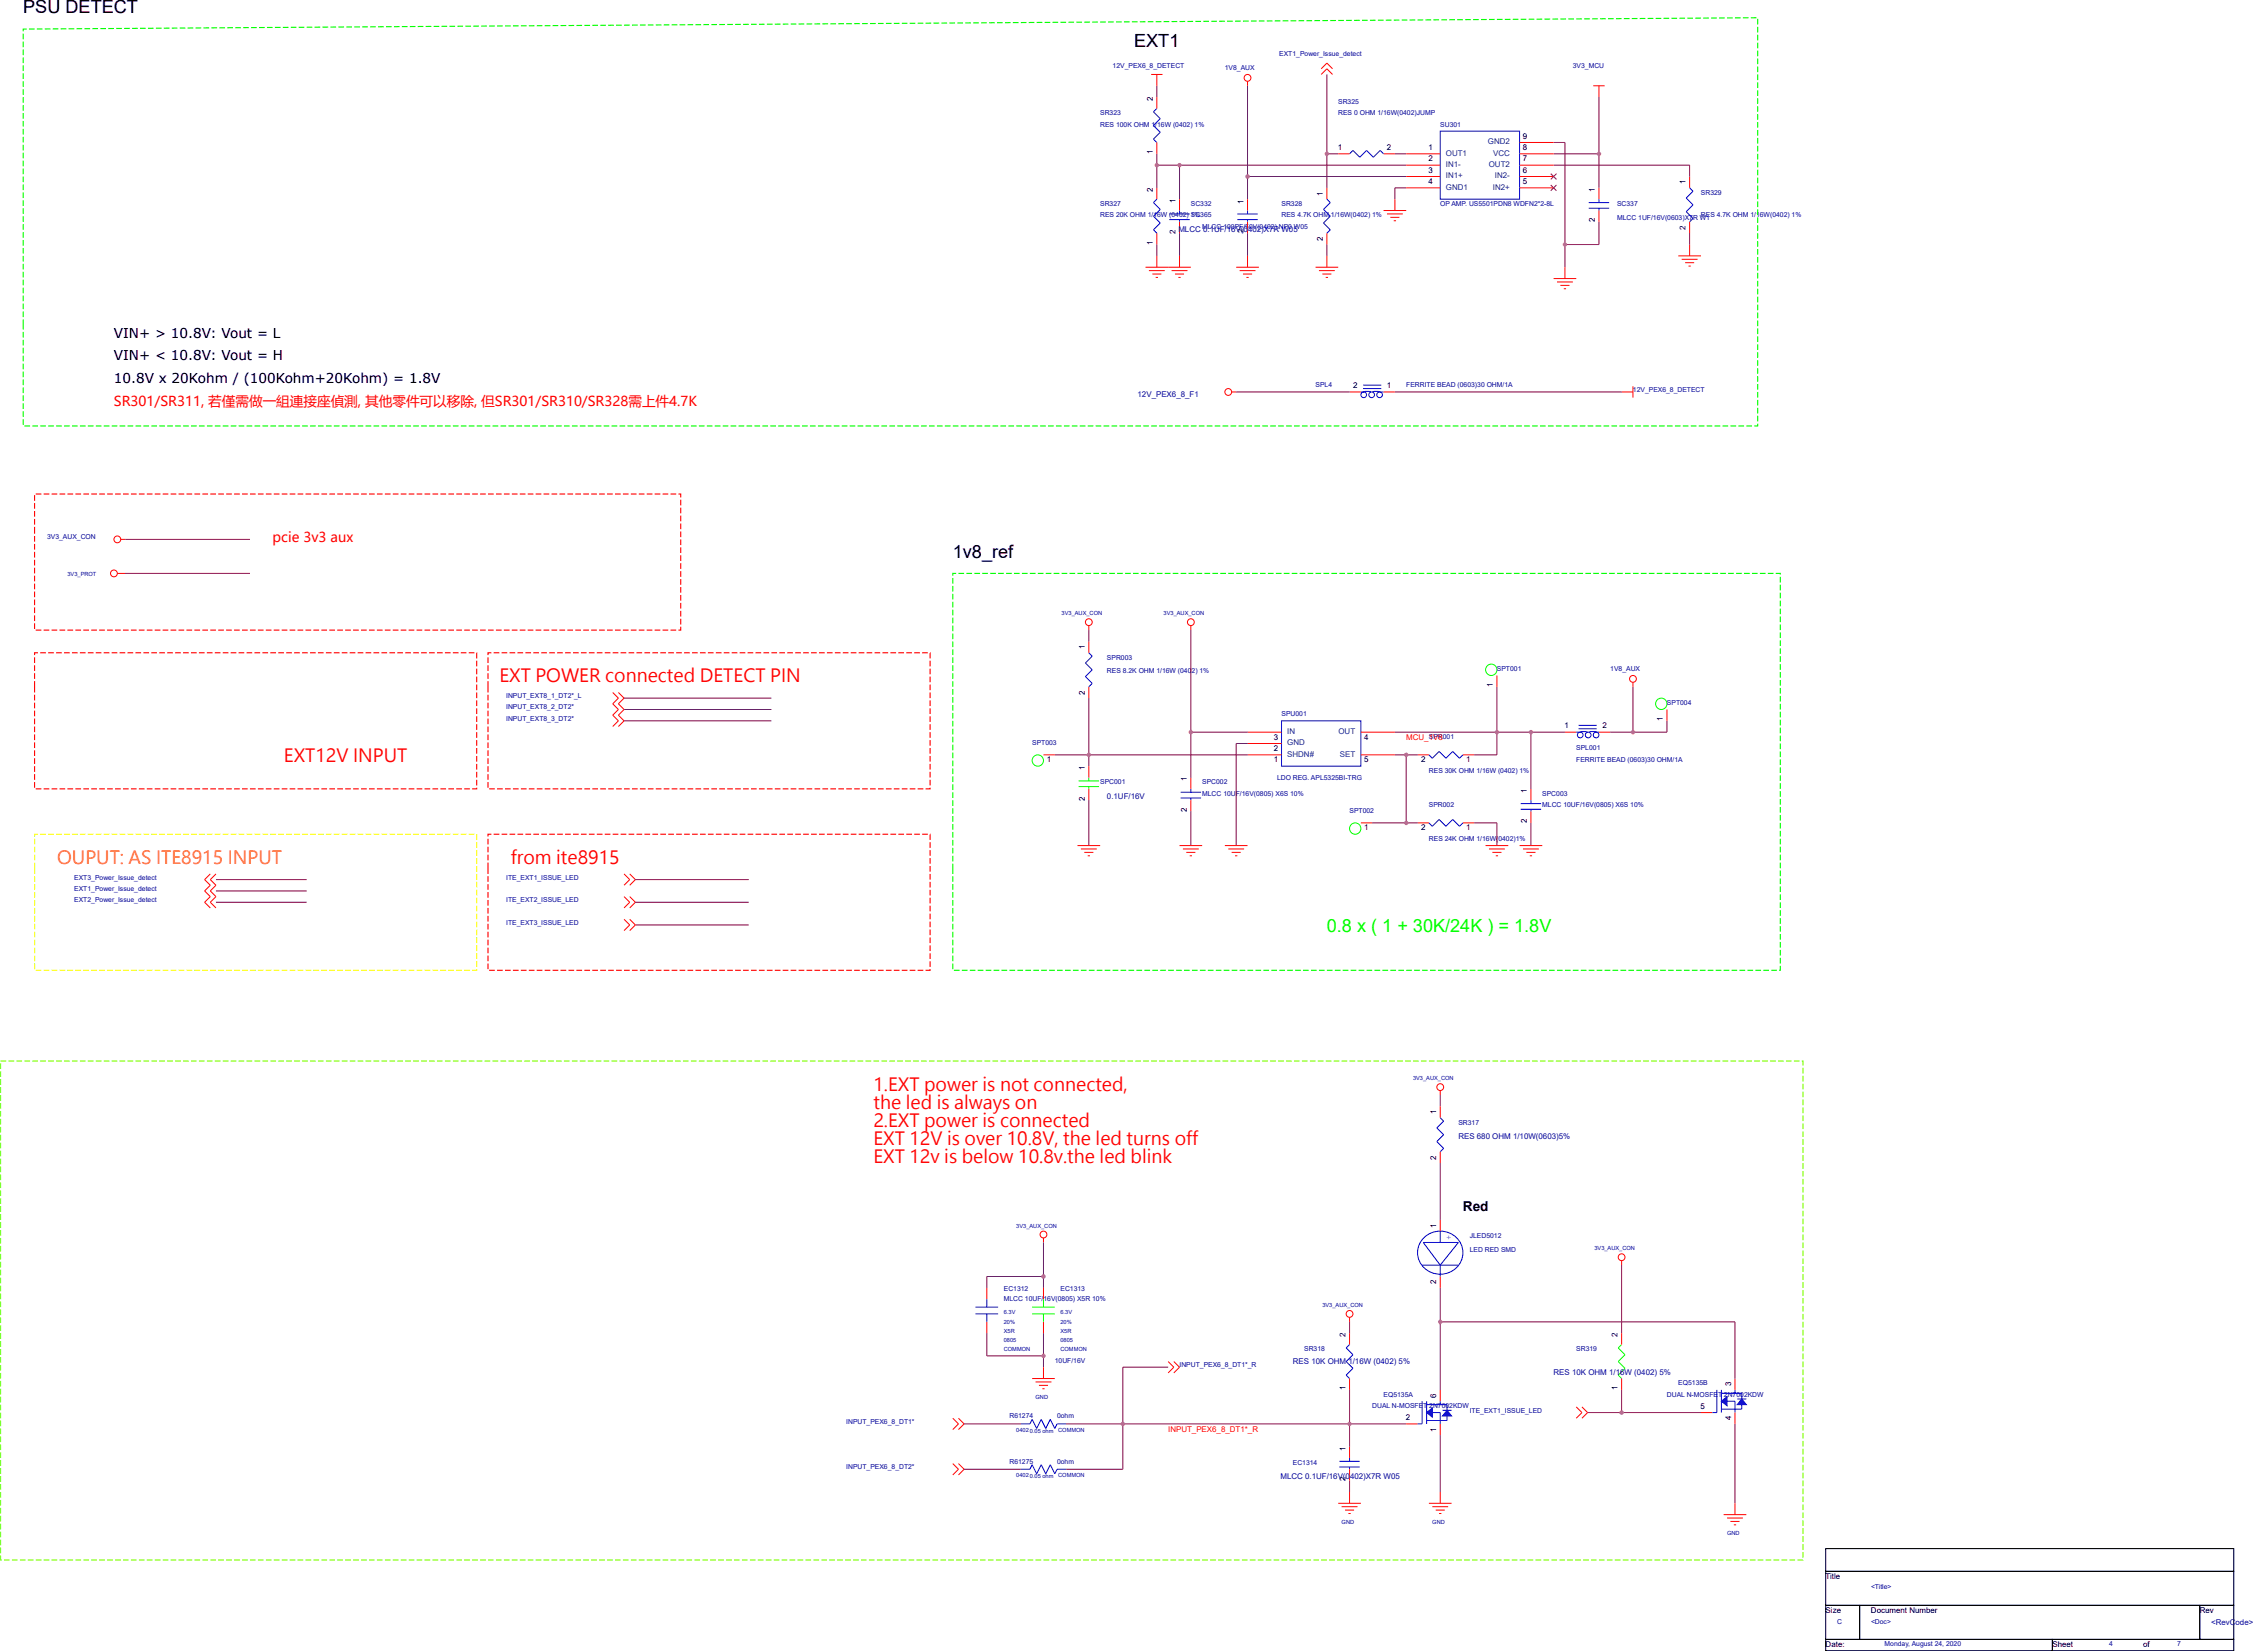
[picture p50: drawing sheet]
<svg xmlns="http://www.w3.org/2000/svg" width="122mm" height="90mm" viewBox="0 0 122 90" stroke-linecap="round" stroke-linejoin="round" font-family="sans-serif">
<defs><g id="words">
<g font-size="1">
<text x="1.3" y=".7">PSU DETECT</text>
<text x="61.5" y="2.6">EXT1</text>
<text x="51.7" y="30.2">1v8_ref</text>
</g>
<g font-size="1" fill="#f00">
<text x="15.4" y="41.3">EXT12V INPUT</text>
<text x="27.1" y="37">EXT POWER connected DETECT PIN</text>
<text x="27.7" y="46.8">from ite8915</text>
<text x="47.4" y="59.1">1.EXT power is not connected,</text>
<text x="47.4" y="60.1">the led is always on</text>
<text x="47.4" y="61.1">2.EXT power is connected</text>
<text x="47.4" y="62.1">EXT 12V is over 10.8V, the led turns off</text>
<text x="47.4" y="63.1">EXT 12v is below 10.8v.the led blink</text>
</g>
<text font-size="1" fill="#ff8000" x="3.1" y="46.8">OUPUT: AS ITE8915 INPUT</text>
<text font-size="1" fill="#0f0" x="72" y="50.5">0.8 x ( 1 + 30K/24K ) = 1.8V</text>
<g font-size=".7">
<text x="6.2" y="20.8">10.8V x 20Kohm / (100Kohm+20Kohm) = 1.8V</text>
<text x="6.2" y="18.3">VIN+ &gt; 10.8V: Vout = L</text>
<text x="6.2" y="19.5">VIN+ &lt; 10.8V: Vout = H</text>
<text x="79.4" y="65.7">Red</text>
</g>
<g font-size=".7" fill="#f00">
<text x="6.2" y="22">SR301/SR311, 若僅需做一組連接座偵測, 其他零件可以移除, 但SR301/SR310/SR328需上件4.7K</text>
<text x="14.8" y="29.4">pcie 3v3 aux</text>
</g>
<g font-size=".4" fill="#0000a0">
<text x="60.4" y="3.7">12V_PEX6_8_DETECT</text>
<text x="66.4" y="3.8">1V8_AUX</text>
<text x="69.4" y="3.1">EXT1_Power_Issue_detect</text>
<text x="72.6" y="5.6">SR325</text>
<text x="85.3" y="3.7">3V3_MCU</text>
<text x="59.7" y="11.2">SR327</text>
<text x="59.7" y="11.8">RES 20K OHM 1/16W (0402) 1%</text>
<text x="59.7" y="6.3">SR323</text>
<text x="59.7" y="6.9">RES 100K OHM 1/16W (0402) 1%</text>
<text x="64.6" y="11.2">SC332</text>
<text x="64.6" y="11.8">SC365</text>
<text x="69.5" y="11.2">SR328</text>
<text x="69.5" y="11.8">RES 4.7K OHM 1/16W(0402) 1%</text>
<text x="72.6" y="6.3">RES 0 OHM 1/16W(0402)JUMP</text>
<text x="78.1" y="6.9">SU301</text>
<text x="78.1" y="11.2">OP AMP. US5501PDN8 WDFN2*2-8L</text>
<text x="87.7" y="11.2">SC337</text>
<text x="87.7" y="11.9">MLCC 1UF/16V(0603)X7R W1</text>
<text x="92.3" y="10.6">SR329</text>
<text x="92.3" y="11.8">RES 4.7K OHM 1/16W(0402) 1%</text>
<text x="63.9" y="12.6">MLCC 0.1UF/16V(0402)X7R W05</text>
<text x="65.2" y="12.4">MLCC 100PF/50V(0402) NP0 W05</text>
<text x="61.7" y="21.5">12V_PEX6_8_F1</text>
<text x="71.4" y="21">SPL4</text>
<text x="76.3" y="21">FERRITE BEAD (0603)30 OHM/1A</text>
<text x="88.6" y="21.3">12V_PEX6_8_DETECT</text>
<text x="2.6" y="29.3">3V3_AUX_CON</text>
<text x="60.1" y="35.8">SPR003</text>
<text x="27.5" y="37.9">INPUT_EXT8_1_DT2*_L</text>
<text x="27.5" y="38.5">INPUT_EXT8_2_DT2*</text>
<text x="27.5" y="39.1">INPUT_EXT8_3_DT2*</text>
<text x="56" y="40.4">SPT003</text>
<text x="60.1" y="36.5">RES 8.2K OHM 1/16W (0402) 1%</text>
<text x="69.5" y="38.8">SPU001</text>
<text x="77.5" y="40.1">SPR001</text>
<text x="77.5" y="41.9">RES 30K OHM 1/16W (0402) 1%</text>
<text x="81.2" y="36.4">SPT001</text>
<text x="85.5" y="40.7">SPL001</text>
<text x="85.5" y="41.3">FERRITE BEAD (0603)30 OHM/1A</text>
<text x="87.4" y="36.4">1V8_AUX</text>
<text x="90.4" y="38.2">SPT004</text>
<text x="4" y="47.7">EXT3_Power_Issue_detect</text>
<text x="27.5" y="47.7">ITE_EXT1_ISSUE_LED</text>
<text x="59.7" y="42.5">SPC001</text>
<text x="60.1" y="43.3">0.1UF/16V</text>
<text x="65.2" y="42.5">SPC002</text>
<text x="65.2" y="43.2">MLCC 10UF/16V(0805) X6S 10%</text>
<text x="69.3" y="42.3">LDO REG. APL5325BI-TRG</text>
<text x="73.2" y="44.1">SPT002</text>
<text x="77.5" y="43.8">SPR002</text>
<text x="77.5" y="45.6">RES 24K OHM 1/16W(0402)1%</text>
<text x="83.7" y="43.2">SPC003</text>
<text x="83.7" y="43.8">MLCC 10UF/16V(0805) X6S 10%</text>
<text x="4" y="48.3">EXT1_Power_Issue_detect</text>
<text x="4" y="48.9">EXT2_Power_Issue_detect</text>
<text x="27.5" y="48.9">ITE_EXT2_ISSUE_LED</text>
<text x="27.5" y="50.2">ITE_EXT3_ISSUE_LED</text>
<text x="79.1" y="61">SR317</text>
<text x="79.1" y="61.8">RES 680 OHM 1/10W(0603)5%</text>
<text x="54.5" y="70">EC1312</text>
<text x="54.5" y="70.6">MLCC 10UF/16V(0805) X5R 10%</text>
<text x="57.5" y="70">EC1313</text>
<text x="79.7" y="67.1">JLED5012</text>
<text x="79.7" y="67.9">LED RED SMD</text>
<text x="45.9" y="77.2">INPUT_PEX6_8_DT1*</text>
<text x="54.8" y="76.9">R61274</text>
<text x="57.2" y="73.9">10UF/16V</text>
<text x="57.3" y="76.9">0ohm</text>
<text x="64" y="74.1">INPUT_PEX6_8_DT1*_R</text>
<text x="70.1" y="74">RES 10K OHM 1/16W (0402) 5%</text>
<text x="70.8" y="73.3">SR318</text>
<text x="74.4" y="76.4">DUAL N-MOSFET 2N7002KDW</text>
<text x="75.1" y="75.7">EQ5135A</text>
<text x="79.7" y="76.6">ITE_EXT1_ISSUE_LED</text>
<text x="84.3" y="74.6">RES 10K OHM 1/16W (0402) 5%</text>
<text x="85.5" y="73.3">SR319</text>
<text x="90.4" y="75.7">DUAL N-MOSFET 2N7002KDW</text>
<text x="91" y="75.1">EQ5135B</text>
<text x="45.9" y="79.7">INPUT_PEX6_8_DT2*</text>
<text x="54.8" y="79.4">R61275</text>
<text x="57.3" y="79.4">0ohm</text>
<text x="69.5" y="80.2">MLCC 0.1UF/16V(0402)X7R W05</text>
<text x="70.1" y="79.4">EC1314</text>
<text x="99.7" y="88">C</text>
<text x="101.5" y="88">&lt;Doc&gt;</text>
<text x="101.5" y="86.2">&lt;Title&gt;</text>
<text x="102.2" y="89.3">Monday, August 24, 2020</text>
<text x="114.4" y="89.3">4</text>
<text x="118.1" y="89.3">7</text>
<text x="120" y="88.1">&lt;RevCode&gt;</text>
</g>
<g font-size=".4">
<text x="62.5" y="5.5" transform="rotate(-90 62.5 5.5)">2</text>
<text x="62.5" y="10.4" transform="rotate(-90 62.5 10.4)">2</text>
<text x="62.5" y="8.4" transform="rotate(-90 62.5 8.4)">1</text>
<text x="63.8" y="11" transform="rotate(-90 63.8 11)">1</text>
<text x="67.5" y="11" transform="rotate(-90 67.5 11)">1</text>
<text x="71.8" y="10.6" transform="rotate(-90 71.8 10.6)">1</text>
<text x="72.6" y="8.1">1</text>
<text x="75.2" y="8.1">2</text>
<text x="77.5" y="8.1">1</text>
<text x="77.5" y="8.7">2</text>
<text x="77.5" y="9.4">3</text>
<text x="77.5" y="10">4</text>
<text x="82.6" y="10">5</text>
<text x="82.6" y="9.4">6</text>
<text x="82.6" y="8.7">7</text>
<text x="82.6" y="8.1">8</text>
<text x="82.6" y="7.5">9</text>
<text x="86.5" y="10.4" transform="rotate(-90 86.5 10.4)">1</text>
<text x="91.4" y="10" transform="rotate(-90 91.4 10)">1</text>
<text x="62.5" y="13.3" transform="rotate(-90 62.5 13.3)">1</text>
<text x="63.8" y="12.7" transform="rotate(-90 63.8 12.7)">2</text>
<text x="67.5" y="12.6" transform="rotate(-90 67.5 12.6)">2</text>
<text x="71.8" y="13.1" transform="rotate(-90 71.8 13.1)">2</text>
<text x="86.5" y="12" transform="rotate(-90 86.5 12)">2</text>
<text x="91.4" y="12.5" transform="rotate(-90 91.4 12.5)">2</text>
<text x="73.4" y="21">2</text>
<text x="75.2" y="21">1</text>
<text x="58.9" y="35.2" transform="rotate(-90 58.9 35.2)">1</text>
<text x="56.8" y="41.3">1</text>
<text x="58.9" y="41.8" transform="rotate(-90 58.9 41.8)">1</text>
<text x="58.9" y="37.7" transform="rotate(-90 58.9 37.7)">2</text>
<text x="69.1" y="41.3">1</text>
<text x="69.1" y="40.7">2</text>
<text x="69.1" y="40.1">3</text>
<text x="74" y="40.1">4</text>
<text x="74" y="41.3">5</text>
<text x="77.1" y="41.3">2</text>
<text x="79.5" y="41.3">1</text>
<text x="81" y="37.3" transform="rotate(-90 81 37.3)">1</text>
<text x="84.9" y="39.5">1</text>
<text x="86.9" y="39.5">2</text>
<text x="90.2" y="39.1" transform="rotate(-90 90.2 39.1)">1</text>
<text x="58.9" y="43.4" transform="rotate(-90 58.9 43.4)">2</text>
<text x="64.4" y="44" transform="rotate(-90 64.4 44)">2</text>
<text x="64.4" y="42.4" transform="rotate(-90 64.4 42.4)">1</text>
<text x="74" y="45">1</text>
<text x="77.1" y="45">2</text>
<text x="79.5" y="45">1</text>
<text x="82.8" y="44.7" transform="rotate(-90 82.8 44.7)">2</text>
<text x="82.8" y="43" transform="rotate(-90 82.8 43)">1</text>
<text x="77.9" y="62.9" transform="rotate(-90 77.9 62.9)">2</text>
<text x="77.9" y="60.4" transform="rotate(-90 77.9 60.4)">1</text>
<text x="77.9" y="69.7" transform="rotate(-90 77.9 69.7)">2</text>
<text x="77.9" y="66.6" transform="rotate(-90 77.9 66.6)">1</text>
<text x="73" y="75.4" transform="rotate(-90 73 75.4)">1</text>
<text x="73" y="72.5" transform="rotate(-90 73 72.5)">2</text>
<text x="76.3" y="77">2</text>
<text x="77.9" y="77.6" transform="rotate(-90 77.9 77.6)">1</text>
<text x="77.9" y="75.8" transform="rotate(-90 77.9 75.8)">6</text>
<text x="87.8" y="75.4" transform="rotate(-90 87.8 75.4)">1</text>
<text x="87.8" y="72.5" transform="rotate(-90 87.8 72.5)">2</text>
<text x="92.3" y="76.4">5</text>
<text x="93.9" y="77" transform="rotate(-90 93.9 77)">4</text>
<text x="93.9" y="75.2" transform="rotate(-90 93.9 75.2)">3</text>
<text x="73" y="80.3" transform="rotate(-90 73 80.3)">2</text>
<text x="73" y="78.7" transform="rotate(-90 73 78.7)">1</text>
<text x="99" y="85.6">Title</text>
<text x="99" y="87.5">Size</text>
<text x="99" y="89.3">Date:</text>
<text x="101.5" y="87.5">Document Number</text>
<text x="111.3" y="89.3">Sheet</text>
<text x="116.3" y="89.3">of</text>
<text x="119.3" y="87.5">Rev</text>
</g>
<g font-size=".4" fill="#004080">
<text x="78.4" y="8.4">OUT1</text>
<text x="78.4" y="9">IN1-</text>
<text x="78.4" y="9.7">IN1+</text>
<text x="78.4" y="10.3">GND1</text>
<text x="80.7" y="7.8">GND2</text>
<text x="80.8" y="9">OUT2</text>
<text x="81" y="10.3">IN2+</text>
<text x="81" y="8.4">VCC</text>
<text x="81.1" y="9.7">IN2-</text>
<text x="69.8" y="41">SHDN#</text>
<text x="69.8" y="40.4">GND</text>
<text x="69.8" y="39.8">IN</text>
<text x="72.6" y="39.8">OUT</text>
<text x="72.7" y="41">SET</text>
</g>
<g font-size=".4" fill="#f00">
<text x="76.3" y="40.1">MCU_1V8</text>
<text x="63.4" y="77.7">INPUT_PEX6_8_DT1*_R</text>
</g>
<text font-size=".4" fill="#00f" x="78.5" y="67" transform="rotate(90 78.5 67)">+</text>
<g font-size=".3" fill="#0000a0">
<text x="3.7" y="31.2">3V3_PROT</text>
<text x="57.6" y="33.4">3V3_AUX_CON</text>
<text x="63.1" y="33.4">3V3_AUX_CON</text>
<text x="76.7" y="58.6">3V3_AUX_CON</text>
<text x="54.5" y="71.3">6.3V</text>
<text x="54.5" y="71.8">20%</text>
<text x="55.1" y="66.6">3V3_AUX_CON</text>
<text x="57.5" y="71.3">6.3V</text>
<text x="57.5" y="71.8">20%</text>
<text x="71.7" y="70.9">3V3_AUX_CON</text>
<text x="86.5" y="67.8">3V3_AUX_CON</text>
<text x="54.5" y="73.3">COMMON</text>
<text x="54.5" y="72.8">0805</text>
<text x="54.5" y="72.3">X5R</text>
<text x="55.1" y="77.7">0402</text>
<text x="55.9" y="77.7">0.05 ohm</text>
<text x="56.2" y="75.9">GND</text>
<text x="57.4" y="77.7">COMMON</text>
<text x="57.5" y="73.3">COMMON</text>
<text x="57.5" y="72.8">0805</text>
<text x="57.5" y="72.3">X5R</text>
<text x="55.1" y="80.1">0402</text>
<text x="55.9" y="80.2">0.05 ohm</text>
<text x="57.4" y="80.1">COMMON</text>
<text x="72.8" y="82.6">GND</text>
<text x="77.7" y="82.6">GND</text>
<text x="93.7" y="83.2">GND</text>
</g>
</g></defs>
<g fill="none" stroke="#00f" stroke-width=".05">
<path d="M63.4 11.6h1.1M63.4 11.9h1.1M64 11.4v.2M64 11.9v.1M67.1 11.6h1.1M67.1 11.9h1.1M67.7 11.4v.2M67.7 11.9v.1M78.1 7.1h4.3v3.7h-4.3zM86.2 11h1.1M86.2 11.3h1.1M86.7 10.8v.2"/>
<path d="M86.7 11.3v.1M69.5 39.1h4.3v2.5h-4.3zM73.8 21.3h.2M74 21.3h.4M74 21.1h.9M74 20.9h.9M74.4 21.3h.7M85.5 39.7h.6M85.6 39.5h1M85.6 39.3h1M86.2 39.7h.4M86.6 39.7h.1"/>
<path d="M64.1 43h1.1M64.1 43.3h1.1M64.6 42.8v.2M64.6 43.3v.1M82.5 43.6h1.1M82.5 43.9h1.1M83.1 43.4v.2M83.1 43.9v.1M52.9 70.9h1.2M52.9 71.3h1.2M53.5 70.5v.4M53.5 71.3v.4"/>
<path d="M55.4 77.2h.5M55.4 79.7h.5M57.3 77.2h.5M57.3 79.7h.5M72.7 79.3h1.1M72.7 79.6h1.1M73.2 79.1v.2M73.2 79.6v.1M77.1 67.2a1.22 1.22 0 0 1 1.9-.2 1.22 1.22 0 0 1 0 1.8 1.22 1.22 0 0 1-1.9-.2 1.12 1.12 0 0 1 0-1.4zM77.2 68.6h1.9M77.2 76v1.2h-.3M77.2 67.4h1.9"/>
<path d="M77.4 76v1.2M77.4 76.2h1.1v.3M77.7 76.6h.4v.6M78.1 66.8v.6M78.1 68.6v.6M78.1 76v.2M78.3 76.5h.4M78.5 76.8v.2h-1.1M93.1 75.4v1.2h-.2M93.4 75.4v1.2M93.4 75.6h1.1v.3M93.7 76h.4v.6"/>
<path d="M94.1 75.4v.2M94.2 75.9h.5M94.5 76.2v.2h-1.1"/>
<circle cx="74" cy="21.4" r=".15"/>
<circle cx="74.4" cy="21.4" r=".15"/>
<circle cx="74.8" cy="21.4" r=".15"/>
<circle cx="85.7" cy="39.9" r=".15"/>
<circle cx="86.2" cy="39.9" r=".15"/>
<circle cx="86.6" cy="39.9" r=".15"/>
</g>
<g fill="none" stroke="#f00" stroke-width=".05">
<path d="M62.1 14.5h2.5M62.3 14.7h.9M62.5 4h.6M62.5 14.9h.5M62.7 15h.1M62.8 4v.7M62.8 5.3v.6M62.8 7.7v.6M62.8 10.2v.6M62.8 12.6v.7M62.8 13.9v.6M63.6 14.7h.8"/>
<path d="M63.7 14.9h.5M63.9 15h.2M64 10.8v.6M64 12v.6M64 13.9v.6M67.1 14.5h1.2M67.2 14.7h.9M67.4 14.9h.5M67.6 15h.1M67.7 4.4v.3M67.7 10.8v.6M67.7 12v.6"/>
<path d="M67.7 13.9v.6M71.4 14.5h1.2M71.6 14.7h.8M71.7 14.9h.5M71.9 15h.1M72 10.2v.6M72 12.6v.7M72 13.9v.6M72.6 8.3h.6M75.1 8.3h.6M75.1 11.4h1.2M75.2 11.6h.9"/>
<path d="M75.4 11.8h.5M75.6 12h.1M75.7 10.8v.6M76.3 8.3h1.8M76.3 9h1.8M76.3 9.6h1.8M76.3 10.2h1.8M82.4 8.3h1.9M82.4 9h1.9M82.4 9.6h1.9M82.4 10.2h1.9M82.4 7.7h1.9"/>
<path d="M84.3 15.1h1.2M84.5 15.3h.8M84.7 15.5h.4M84.8 15.7h.2M84.9 14.5v.6M86.4 4.7h.7M86.7 4.7v.6M86.7 10.2v.6M86.7 11.4v.6M91 13.9h1.3M91.2 14.1h.9M91.4 14.2h.5"/>
<path d="M91.6 14.4h.1M91.7 9.6v.6M91.7 12v.6M91.7 13.3v.6M6.4 31.1h.4M6.5 29.3h.3M59.1 33.9v.3M59.1 34.8v.6M59.1 37.2v.7M64.6 33.9v.3M66.8 21.3h.3M67.7 39.7h1.8"/>
<path d="M73.2 21.3h.6M73.8 39.7h1.9M75.1 21.3h.6M81.2 36.6v.6M84.9 39.7h.6M86.7 39.7h.7M88 21.3h.6M88.6 21v.6M88.6 37v.2M90.4 38.5v.6M56.6 40.9h.6M58.5 45.9h1.2"/>
<path d="M58.6 46h.9M58.8 46.2h.5M59 46.4h.1M59.1 41.6v.6M59.1 42.8v.6M64 45.9h1.2M64.2 46h.8M64.4 46.2h.5M64.5 46.4h.2M64.6 42.2v.6M64.6 43.4v.6M66.5 45.9h1.2"/>
<path d="M66.6 46h.9M66.8 46.2h.5M67 46.4h.1M67.7 40.9h1.8M67.7 40.3h1.8M73.8 40.9h1.9M73.8 44.6h.6M76.9 40.9h.6M76.9 44.6h.6M78.1 59.1v.3M79.4 40.9h.6M79.4 44.6h.6"/>
<path d="M80.6 45.9h1.2M80.8 46h.8M81 46.2h.5M81.1 46.4h.2M82.4 45.9h1.3M82.6 46h.9M82.8 46.2h.5M83 46.4h.1M83.1 42.8v.6M83.1 44v.6M53.5 69.8v.7M53.5 71.7v.6"/>
<path d="M56 74.8h1.2M56.2 74.9h.8M56.4 75.1h.5M56.5 75.3h.2M56.6 67.1v.3M56.6 69.8v.7M56.6 71.7v.6M56.6 74.1v.7M73.2 71.4v.3M73.2 72.3v.6M73.2 74.8v.6M73.2 78.5v.6"/>
<path d="M73.2 79.7v.6M76.3 77.2h.6M78.1 60v.6M78.1 62.5v.6M78.1 66.2v.6M78.1 69.2v.6M78.1 75.4v.6M78.1 77.2v.6M88 68.4v.2M88 72.3v.6M88 74.8v.6M92.3 76.6h.6"/>
<path d="M94.1 74.8v.6M94.1 76.6v.6M72.6 81.5h1.2M72.8 81.7h.8M73 81.9h.5M73.2 82.1h.1M73.2 80.9v.6M77.5 81.5h1.2M77.7 81.7h.9M77.9 81.9h.5M78.1 82.1h.1M78.1 80.9v.6"/>
<path d="M93.5 82.1h1.2M93.7 82.3h.9M93.9 82.5h.5M94.1 82.7h.1M94.1 81.5v.6"/>
<circle cx="67.7" cy="4.2" r=".18"/>
<circle cx="6.2" cy="31.1" r=".18"/>
<circle cx="6.4" cy="29.3" r=".18"/>
<circle cx="59.1" cy="33.7" r=".18"/>
<circle cx="64.6" cy="33.7" r=".18"/>
<circle cx="66.6" cy="21.3" r=".18"/>
<circle cx="88.6" cy="36.8" r=".18"/>
<circle cx="78.1" cy="59" r=".18"/>
<circle cx="56.6" cy="67" r=".18"/>
<circle cx="73.2" cy="71.3" r=".18"/>
<circle cx="88" cy="68.2" r=".18"/>
</g>
<g fill="#000" stroke="#00f" stroke-width=".05">
<path d="M62.8 10.8l-.2 .2zM62.6 11.7l.3-.3zM62.9 12.1l-.3 .4zM62.6 6.1l.2-.2zM62.9 6.4l-.3 .4zM62.9 7.2l-.3 .3zM62.6 12.5l.2 .1zM62.6 7.5l.2 .2zM62.6 11l.3 .4zM62.6 11.7l.3 .4zM62.6 6.1l.3 .3zM62.6 6.8l.3 .4z"/>
<path d="M71.8 12.1l.4 .4zM71.8 11.4l.4 .3zM72 10.8l.2 .2zM72.2 12.5l-.2 .1zM71.8 12.1l.4-.4zM71.8 11.4l.4-.4zM73.2 8.3l.2-.1zM73.4 8.2l.4 .3zM74.1 8.2l-.3 .3zM74.1 8.2l.4 .3zM74.9 8.2l-.4 .3zM74.9 8.2l.2 .1z"/>
<path d="M91.5 11.5l.3 .3zM91.5 10.7l.3 .4zM91.7 10.2l.1 .2zM91.7 12l.1-.2zM91.8 11.1l-.3 .4zM91.8 10.4l-.3 .3zM58.9 36.7l.4 .4zM58.9 36l.4 .3zM59.1 35.4l.2 .2zM59.1 37.2l.2-.1zM58.9 36.7l.4-.4zM59.3 35.6l-.4 .4z"/>
<path d="M77.5 40.9l.2 .2zM77.5 44.6l.2 .2zM78.1 40.8l-.4 .3zM78.1 44.4l-.4 .4zM78.1 40.8l.3 .3zM78.1 44.4l.3 .4zM78.4 41.1l.4-.3zM78.4 44.8l.4-.4zM78.8 40.8l.4 .3zM78.8 44.4l.4 .4zM79.2 41.1l.2-.2zM79.2 44.8l.2-.2z"/>
<path d="M56 77l-.1 .2zM56 79.4l-.1 .3zM56 77l.2 .5zM56 79.4l.2 .5zM56.5 77l-.3 .5zM56.5 77l.2 .5zM56.5 79.4l-.3 .5zM56.5 79.4l.2 .5zM57 77l-.3 .5zM57 79.4l-.3 .5zM57 77l.2 .5zM57 79.4l.2 .5z"/>
<path d="M57.3 77.2l-.1 .3zM57.3 79.7l-.1 .2zM73.2 72.9l-.2 .2zM73.4 73.5l-.4 .3zM73 74.6l.4-.4zM73 74.6l.2 .2zM73 73.1l.4 .4zM73 73.8l.4 .4zM78 61.9l.3 .4zM78 61.2l.3 .3zM77.2 67.4l.9 1.2zM79.1 67.4l-1 1.2z"/>
<path d="M78.1 60.6l.2 .2zM78.1 62.5l.2-.2zM78.3 61.5l-.3 .4zM78 61.2l.3-.4z"/>
</g>
<g fill="#00f" stroke="#00f" stroke-width=".05">
<path d="M93.4 76l.3-.3v.5z"/>
<path d="M94.5 75.9l.2 .3h-.5z"/>
<path d="M77.4 76.6l.3-.2v.5z"/>
<path d="M78.5 76.5l.2 .3h-.4z"/>
</g>
<g fill="none" stroke="#0f0" stroke-width=".05">
<path d="M58.5 42.4h1.1M58.5 42.7h1.1M59.1 42.2v.2M59.1 42.7v.1M56 70.9h1.2M56 71.3h1.2M56.6 70.5v.4M56.6 71.3v.4"/>
<circle cx="80.9" cy="36.3" r=".31"/>
<circle cx="90.1" cy="38.2" r=".31"/>
<circle cx="56.3" cy="41.2" r=".31"/>
<circle cx="73.5" cy="44.9" r=".31"/>
</g>
<path d="M84.1 10l.3 .3zM84.1 9.4l.3 .3zM84.1 10.3l.3-.3zM84.1 9.7l.3-.3z" fill="#000" stroke="#804000" stroke-width=".05"/>
<path d="M87.8 73.1l.2-.2zM88.2 73.5l-.4 .3zM88.2 74.2l-.4 .4zM87.8 74.6l.2 .2zM87.8 73.1l.4 .4zM87.8 73.8l.4 .4z" fill="#000" stroke="#0f0" stroke-width=".05"/>
<g fill="#000" stroke="#f00" stroke-width=".05">
<path d="M72 3.4l.3 .3zM72 3.4l-.3 .3zM72 3.7l.3 .3zM71.7 4l.3-.3zM33.2 37.6l.3 .3zM33.5 37.9l-.3 .3zM33.2 38.2l.3 .3zM33.2 38.8l.3-.3zM33.2 38.8l.3 .3zM33.2 39.4l.3-.3zM33.9 37.9l-.4 .3zM33.5 37.6l.4 .3z"/>
<path d="M33.9 38.5l-.4 .3zM33.5 38.2l.4 .3zM33.5 39.4l.4-.3zM33.5 38.8l.4 .3zM11.1 47.7l.3-.3zM11.1 47.7l.3 .3zM11.1 48.3l.3-.3zM11.1 48.3l.3 .3zM11.1 48.9l.3-.3zM11.1 48.9l.3 .3zM11.4 47.7l.3-.3zM11.4 47.7l.3 .3z"/>
<path d="M11.7 48l-.3 .3zM11.4 48.3l.3 .3zM11.7 48.6l-.3 .3zM11.4 48.9l.3 .3zM33.9 47.4l.3 .3zM34.2 47.7l-.3 .3zM33.9 48.6l.3 .3zM34.2 48.9l-.3 .3zM33.9 49.9l.3 .3zM34.2 50.2l-.3 .3zM34.5 47.7l-.3 .3zM34.2 47.4l.3 .3z"/>
<path d="M34.5 48.9l-.3 .3zM34.2 48.6l.3 .3zM34.5 50.2l-.3 .3zM34.2 49.9l.3 .3zM51.7 76.9l.3 .3zM51.7 77.5l.3-.3zM51.7 79.4l.3 .3zM52 79.7l-.3 .3zM52.3 77.2l-.3 .3zM52 76.9l.3 .3zM52.3 79.7l-.3 .3zM52 79.4l.3 .3z"/>
<path d="M63.7 74.1l-.3 .4zM63.4 73.8l.3 .3zM63.7 74.5l.3-.4zM63.7 73.8l.3 .3zM85.5 76.3l.3 .3zM85.5 76.9l.3-.3zM86.1 76.6l-.3 .3zM85.8 76.3l.3 .3z"/>
</g>
<path d="M99 84h22.2v1.2h-22.2zM99 85.2h22.2v1.9h-22.2zM99 87.1h1.9v1.8h-1.9zM99 88.9h12.3v.6h-12.3zM100.9 87.1h18.4v1.8h-18.4zM111.3 88.9h9.9v.6h-9.9zM119.3 87.1h1.9v1.8h-1.9z" fill="none" stroke="#000" stroke-width=".05"/>
<g fill="none" stroke="#800040" stroke-width=".05">
<path d="M62.8 4.7v.6M62.8 8.3v1.9M62.8 13.3v.6M62.8 9h13.5M64 9v1.8M64 12.6v1.3M67.7 4.7v6.1M67.7 12.6v1.3M67.7 9.6h8.6M72 4v6.2M72 13.3v.6M72 8.3h.6"/>
<path d="M75.7 8.3h.6M76.3 10.2h-.6v.6M84.3 7.7h.6v6.8M84.3 8.3h2.4M84.3 9h7.4v.6M86.7 5.3v4.9M86.7 12v1.3h-1.8M91.7 12.6v.7M6.8 29.3h6.8M6.8 31.1h6.8M33.9 37.9h7.9M33.9 38.5h7.9"/>
<path d="M33.9 39.1h7.9M59.1 34.2v.6M59.1 37.9v3.7M64.6 39.7h3.1M64.6 34.2v8M67.1 21.3h6.1M75.7 39.7h9.2M75.7 21.3h12.3M81.2 37.2v3.7h-1.2M83.1 39.7v3.1M88.6 37.2v2.5M90.4 39.1v.6h-3"/>
<path d="M11.7 47.7h4.9M11.7 48.9h4.9M11.7 48.3h4.9M34.5 47.7h6.1M34.5 48.9h6.1M34.5 50.2h6.1M57.2 40.9h10.5M59.1 43.4v2.5M64.6 44v1.9M67.7 40.3h-.6v5.6M74.4 44.6h2.5M75.7 40.9h1.2"/>
<path d="M76.3 40.9v3.7M78.1 59.4v.6M80 44.6h1.2v1.3M83.1 44.6v1.3M52.3 77.2h3.1M52.3 79.7h3.1M53.5 72.3v1.2h3.1M56.6 67.4v2.4M56.6 72.3v1.8M56.6 69.2h-3.1v.6M57.8 77.2h18.5M63.4 74.1h-2.5v5.6h-3.1"/>
<path d="M73.2 71.7v.6M73.2 75.4v3.1M78.1 63.1v3.1M78.1 69.8v5.6M78.1 77.8v3.1M78.1 71.7h16v3.1M86.1 76.6h6.2M88 68.6v3.7M88 75.4v1.2M94.1 77.2v4.3M73.2 80.3v.6"/>
</g>
<g fill="#f0f">
<circle cx="78.1" cy="71.7" r=".12"/>
<circle cx="73.2" cy="77.2" r=".12"/>
<circle cx="88.6" cy="39.7" r=".12"/>
<circle cx="81.2" cy="39.7" r=".12"/>
<circle cx="83.1" cy="39.7" r=".12"/>
<circle cx="59.1" cy="40.9" r=".12"/>
<circle cx="76.3" cy="44.6" r=".12"/>
<circle cx="76.3" cy="40.9" r=".12"/>
<circle cx="64.6" cy="39.7" r=".12"/>
<circle cx="67.7" cy="9.6" r=".12"/>
<circle cx="84.9" cy="13.3" r=".12"/>
<circle cx="62.8" cy="9" r=".12"/>
<circle cx="72" cy="8.3" r=".12"/>
<circle cx="64" cy="9" r=".12"/>
<circle cx="56.6" cy="69.2" r=".12"/>
<circle cx="56.6" cy="73.5" r=".12"/>
<circle cx="88" cy="76.6" r=".12"/>
<circle cx="86.7" cy="8.3" r=".12"/>
<circle cx="60.9" cy="77.2" r=".12"/>
</g>
<path d="M1.3 1.6l94.1-.6v22.1h-94.1zM51.7 31.1h44.9v21.5h-44.9z" fill="none" stroke="#0f0" stroke-width=".06" stroke-dasharray=".3 .1" stroke-linecap="butt"/>
<path d="M1.9 26.8h35v7.4h-35zM1.9 35.4h24v7.4h-24zM26.5 35.4h24v7.4h-24zM26.5 45.2h24v7.4h-24z" fill="none" stroke="#f00" stroke-width=".06" stroke-dasharray=".3 .1" stroke-linecap="butt"/>
<path d="M1.9 45.2h24v7.4h-24z" fill="none" stroke="#ff0" stroke-width=".06" stroke-dasharray=".3 .1" stroke-linecap="butt"/>
<path d="M0 57.5h97.8v27.1h-97.8z" fill="none" stroke="#80ff00" stroke-width=".06" stroke-dasharray=".3 .1" stroke-linecap="butt"/>
<use href="#words"/>
</svg>
